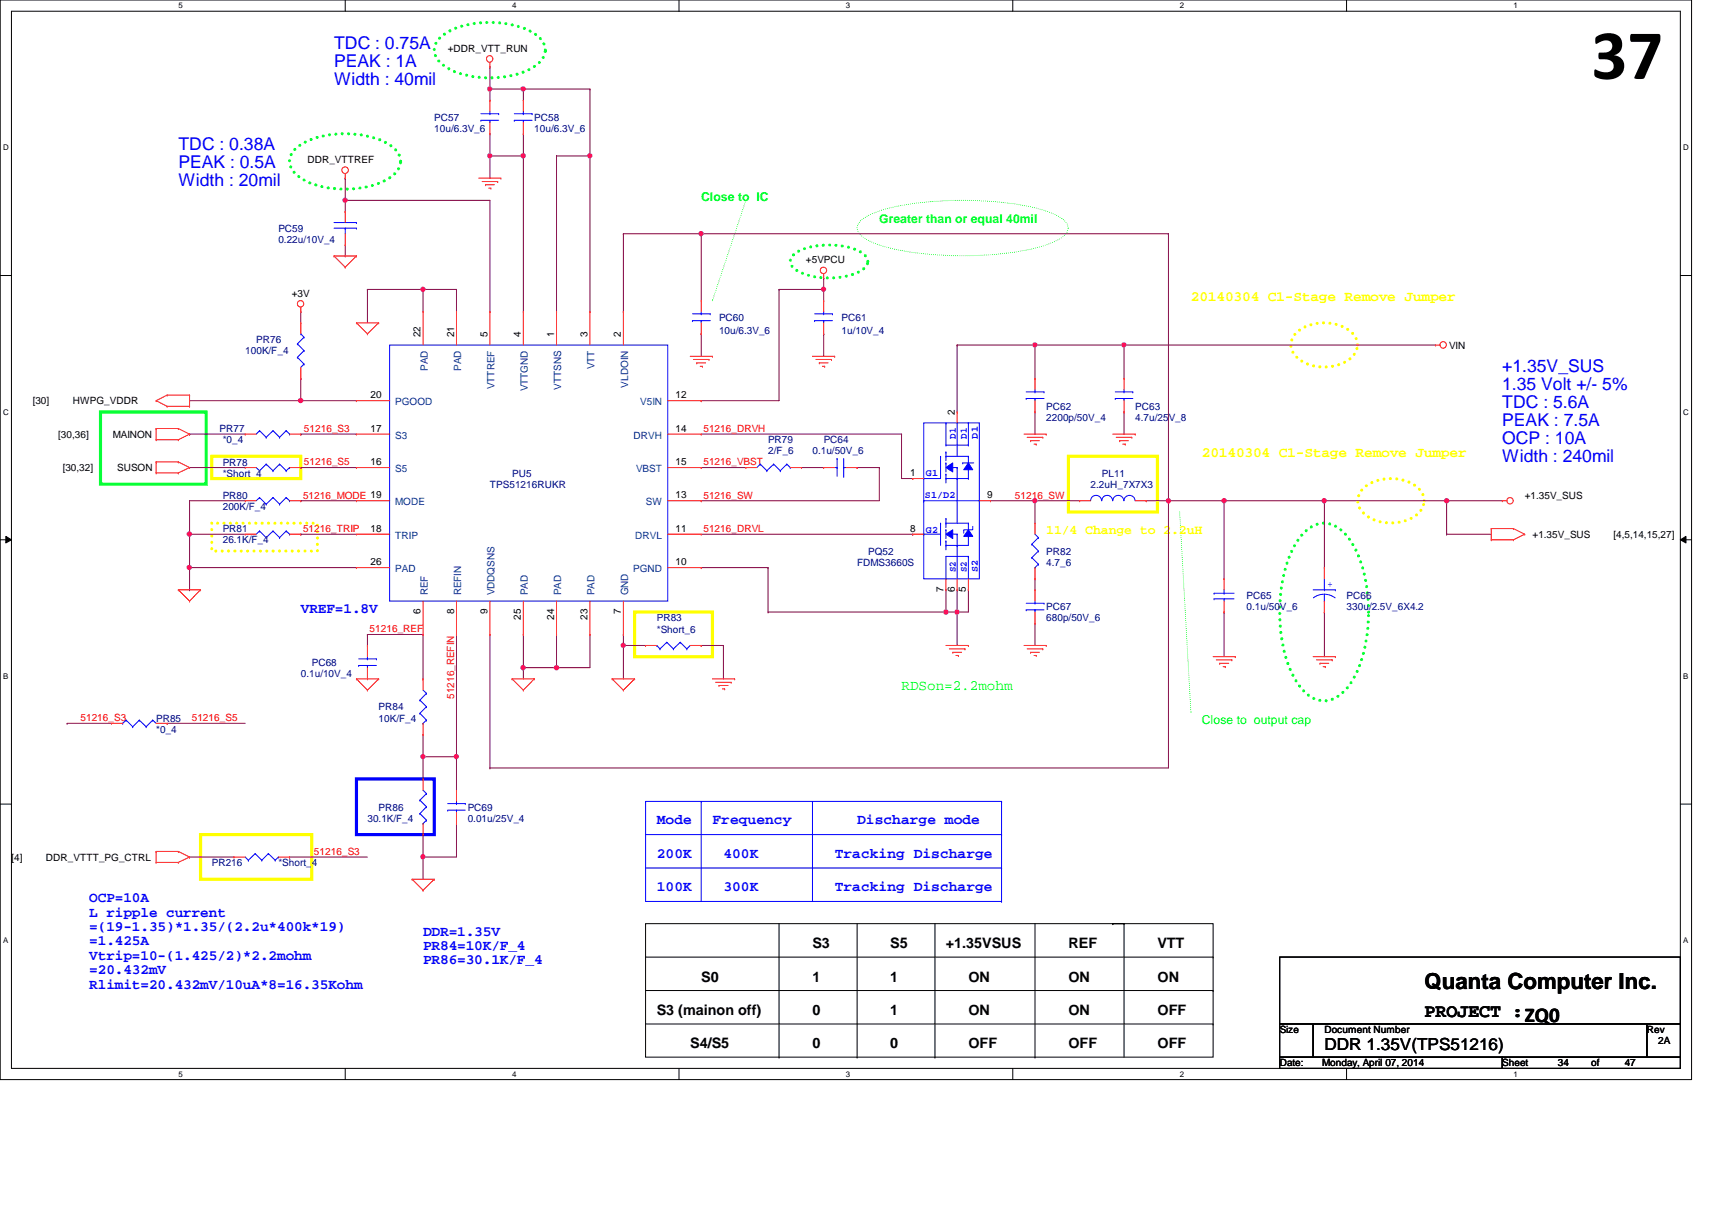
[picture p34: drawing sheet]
<svg xmlns="http://www.w3.org/2000/svg" width="297mm" height="210mm" viewBox="0 0 297 210" stroke-linecap="round" stroke-linejoin="round" font-family="sans-serif">
<defs><g id="words">
<text font-size="12.3" x="276.1" y="13.7">37</text>
<text font-size="3.9" x="247.1" y="171.5">Quanta Computer Inc.</text>
<text font-size="3.3" x="247.1" y="176.4">PROJECT :ZQ0</text>
<g font-size="3" fill="#00f">
<text x="58" y="8.6">TDC : 0.75A</text>
<text x="58" y="11.7">PEAK : 1A</text>
<text x="58" y="14.8">Width : 40mil</text>
<text x="30.9" y="26">TDC : 0.38A</text>
<text x="30.9" y="29.1">PEAK : 0.5A</text>
<text x="30.9" y="32.2">Width : 20mil</text>
<text x="260.6" y="64.6">+1.35V_SUS</text>
<text x="260.6" y="67.7">1.35 Volt +/- 5%</text>
<text x="260.6" y="70.8">TDC : 5.6A</text>
<text x="260.6" y="74">PEAK : 7.5A</text>
<text x="260.6" y="77.1">OCP : 10A</text>
<text x="260.6" y="80.2">Width : 240mil</text>
</g>
<text font-size="2.9" x="229.8" y="182.1">DDR 1.35V(TPS51216)</text>
<g font-size="2.5" fill="#ff0">
<text x="206.6" y="52.3">20140304 C1-Stage Remove Jumper</text>
<text x="208.5" y="79.3">20140304 C1-Stage Remove Jumper</text>
</g>
<g font-size="2.5" fill="#00f">
<text x="52.2" y="106.3">VREF=1.8V</text>
<text x="114" y="143">Mode</text>
<text x="123.6" y="143">Frequency</text>
<text x="148.7" y="143">Discharge mode</text>
<text x="114" y="148.8">200K</text>
<text x="125.5" y="148.8">400K</text>
<text x="144.8" y="148.8">Tracking Discharge</text>
<text x="114" y="154.6">100K</text>
<text x="125.5" y="154.6">300K</text>
<text x="144.8" y="154.6">Tracking Discharge</text>
<text x="15.5" y="156.5">OCP=10A</text>
<text x="15.5" y="159">L ripple current</text>
<text x="15.5" y="161.5">=(19-1.35)*1.35/(2.2u*400k*19)</text>
<text x="15.5" y="164">=1.425A</text>
<text x="15.5" y="166.5">Vtrip=10-(1.425/2)*2.2mohm</text>
<text x="73.4" y="162.3">DDR=1.35V</text>
<text x="73.4" y="164.8">PR84=10K/F_4</text>
<text x="73.4" y="167.3">PR86=30.1K/F_4</text>
<text x="15.5" y="169">=20.432mV</text>
<text x="15.5" y="171.5">Rlimit=20.432mV/10uA*8=16.35Kohm</text>
</g>
<text font-size="2.5" fill="#0f0" x="156.4" y="119.8">RDSon=2.2mohm</text>
<g font-size="2.5">
<text x="141" y="164.5">S3</text>
<text x="154.5" y="164.5">S5</text>
<text x="164.1" y="164.5">+1.35VSUS</text>
<text x="185.4" y="164.5">REF</text>
<text x="200.8" y="164.5">VTT</text>
<text x="121.7" y="170.3">S0</text>
<text x="141" y="170.3">1</text>
<text x="154.5" y="170.3">1</text>
<text x="168" y="170.3">ON</text>
<text x="185.4" y="170.3">ON</text>
<text x="200.8" y="170.3">ON</text>
<text x="114" y="176.1">S3 (mainon off)</text>
<text x="141" y="176.1">0</text>
<text x="154.5" y="176.1">1</text>
<text x="168" y="176.1">ON</text>
<text x="185.4" y="176.1">ON</text>
<text x="200.8" y="176.1">OFF</text>
<text x="119.8" y="181.9">S4/S5</text>
<text x="141" y="181.9">0</text>
<text x="154.5" y="181.9">0</text>
<text x="168" y="181.9">OFF</text>
<text x="185.4" y="181.9">OFF</text>
<text x="200.8" y="181.9">OFF</text>
</g>
<text font-size="2.3" fill="#ff0" x="181.5" y="92.6">11/4 Change to 2.2uH</text>
<g font-size="2.1" fill="#0f0">
<text x="121.7" y="34.8">Close to IC</text>
<text x="152.6" y="38.7">Greater than or equal 40mil</text>
<text x="208.5" y="125.5">Close to output cap</text>
</g>
<g font-size="1.7">
<text x="77.7" y="9">+DDR_VTT_RUN</text>
<text x="53.3" y="28.3">DDR_VTTREF</text>
<text x="139.8" y="45.6">+5VPCU</text>
<text x="50.6" y="51.4">+3V</text>
<text x="73" y="58.5" transform="rotate(-90 73 58.5)">22</text>
<text x="78.8" y="58.5" transform="rotate(-90 78.8 58.5)">21</text>
<text x="84.6" y="58.5" transform="rotate(-90 84.6 58.5)">5</text>
<text x="90.4" y="58.5" transform="rotate(-90 90.4 58.5)">4</text>
<text x="96.1" y="58.5" transform="rotate(-90 96.1 58.5)">1</text>
<text x="101.9" y="58.5" transform="rotate(-90 101.9 58.5)">3</text>
<text x="107.7" y="58.5" transform="rotate(-90 107.7 58.5)">2</text>
<text x="251.4" y="60.5">VIN</text>
<text x="5.7" y="70.1">[30]</text>
<text x="12.6" y="70.1">HWPG_VDDR</text>
<text x="64.3" y="69.1">20</text>
<text x="117.2" y="69.1">12</text>
<text x="10.1" y="75.9">[30,36]</text>
<text x="19.6" y="75.9">MAINON</text>
<text x="64.3" y="74.9">17</text>
<text x="117.2" y="74.9">14</text>
<text x="165.6" y="72" transform="rotate(-90 165.6 72)">2</text>
<text x="10.9" y="81.7">[30,32]</text>
<text x="20.3" y="81.7">SUSON</text>
<text x="64.3" y="80.7">16</text>
<text x="117.2" y="80.7">15</text>
<text x="157.9" y="82.6">1</text>
<text x="117.2" y="86.4">13</text>
<text x="171.3" y="86.4">9</text>
<text x="264.5" y="86.6">+1.35V_SUS</text>
<text x="64.3" y="92.2">18</text>
<text x="117.2" y="92.2">11</text>
<text x="157.9" y="92.2">8</text>
<text x="265.9" y="93.3">+1.35V_SUS</text>
<text x="279.9" y="93.3">[4,5,14,15,27]</text>
<text x="64.3" y="98">26</text>
<text x="117.2" y="98">10</text>
<text x="73" y="106.6" transform="rotate(-90 73 106.6)">6</text>
<text x="78.8" y="106.6" transform="rotate(-90 78.8 106.6)">8</text>
<text x="84.6" y="106.6" transform="rotate(-90 84.6 106.6)">9</text>
<text x="90.4" y="107.6" transform="rotate(-90 90.4 107.6)">25</text>
<text x="96.1" y="107.6" transform="rotate(-90 96.1 107.6)">24</text>
<text x="101.9" y="107.6" transform="rotate(-90 101.9 107.6)">23</text>
<text x="107.7" y="106.6" transform="rotate(-90 107.7 106.6)">7</text>
<text x="163.7" y="102.7" transform="rotate(-90 163.7 102.7)">7</text>
<text x="165.6" y="102.7" transform="rotate(-90 165.6 102.7)">6</text>
<text x="167.6" y="102.7" transform="rotate(-90 167.6 102.7)">5</text>
<text x="2" y="149.3">[4]</text>
<text x="8" y="149.3">DDR_VTTT_PG_CTRL</text>
<text x="222" y="179.2">Size</text>
<text x="229.8" y="179.2">Document Number</text>
<text x="285.7" y="179.2">Rev</text>
<text x="222" y="185">Date:</text>
<text x="229.4" y="185">Monday, April 07, 2014</text>
<text x="260.6" y="185">Sheet</text>
<text x="270.3" y="185">34</text>
<text x="276.1" y="185">of</text>
<text x="281.9" y="185">47</text>
<text x="287.7" y="181.1">2A</text>
</g>
<g font-size="1.7" fill="#000080">
<text x="75.4" y="20.9">PC57</text>
<text x="75.4" y="22.9">10u/6.3V_6</text>
<text x="92.7" y="20.9">PC58</text>
<text x="92.7" y="22.9">10u/6.3V_6</text>
<text x="48.3" y="40.2">PC59</text>
<text x="48.3" y="42.2">0.22u/10V_4</text>
<text x="44.4" y="59.5">PR76</text>
<text x="124.8" y="55.7">PC60</text>
<text x="124.8" y="58">10u/6.3V_6</text>
<text x="146" y="55.7">PC61</text>
<text x="146" y="58">1u/10V_4</text>
<text x="42.5" y="61.5">100K/F_4</text>
<text x="181.5" y="71.1">PC62</text>
<text x="197" y="71.1">PC63</text>
<text x="38.1" y="75">PR77</text>
<text x="38.6" y="76.9">*0_4</text>
<text x="133.3" y="76.9">PR79</text>
<text x="142.9" y="76.9">PC64</text>
<text x="181.5" y="73.1">2200p/50V_4</text>
<text x="197" y="73.1">4.7u/25V_8</text>
<text x="38.6" y="80.8">PR78</text>
<text x="38.6" y="82.7">*Short_4</text>
<text x="88.9" y="82.7">PU5</text>
<text x="133.3" y="78.8">2/F_6</text>
<text x="141" y="78.8">0.1u/50V_6</text>
<text x="191.2" y="82.7">PL11</text>
<text x="38.6" y="86.6">PR80</text>
<text x="38.6" y="88.5">200K/F_4</text>
<text x="85" y="84.6">TPS51216RUKR</text>
<text x="189.2" y="84.6">2.2uH_7X7X3</text>
<text x="38.6" y="92.4">PR81</text>
<text x="38.6" y="94.3">26.1K/F_4</text>
<text x="148.7" y="98.1">FDMS3660S</text>
<text x="150.6" y="96.2">PQ52</text>
<text x="181.5" y="96.2">PR82</text>
<text x="181.5" y="98.1">4.7_6</text>
<text x="114" y="107.8">PR83</text>
<text x="181.5" y="105.9">PC67</text>
<text x="181.5" y="107.8">680p/50V_6</text>
<text x="216.3" y="103.9">PC65</text>
<text x="216.3" y="105.9">0.1u/50V_6</text>
<text x="233.6" y="103.9">PC66</text>
<text x="233.6" y="105.9">330u/2.5V_6X4.2</text>
<text x="114" y="109.7">*Short_6</text>
<text x="52.2" y="117.4">0.1u/10V_4</text>
<text x="54.1" y="115.5">PC68</text>
<text x="27.1" y="125.2">PR85</text>
<text x="65.7" y="123.2">PR84</text>
<text x="65.7" y="125.2">10K/F_4</text>
<text x="27.1" y="127.1">*0_4</text>
<text x="63.8" y="142.5">30.1K/F_4</text>
<text x="65.7" y="140.6">PR86</text>
<text x="81.1" y="140.6">PC69</text>
<text x="81.1" y="142.5">0.01u/25V_4</text>
<text x="36.7" y="150.3">PR216</text>
<text x="48.3" y="150.3">*Short_4</text>
</g>
<g font-size="1.7" fill="#004080">
<text x="74.2" y="64.3" transform="rotate(-90 74.2 64.3)">PAD</text>
<text x="80" y="64.3" transform="rotate(-90 80 64.3)">PAD</text>
<text x="103.2" y="64.1" transform="rotate(-90 103.2 64.1)">VTT</text>
<text x="68.6" y="70.3">PGOOD</text>
<text x="85.8" y="67.5" transform="rotate(-90 85.8 67.5)">VTTREF</text>
<text x="91.6" y="67.9" transform="rotate(-90 91.6 67.9)">VTTGND</text>
<text x="97.4" y="67.6" transform="rotate(-90 97.4 67.6)">VTTSNS</text>
<text x="109" y="67.2" transform="rotate(-90 109 67.2)">VLDOIN</text>
<text x="111.1" y="70.3">V5IN</text>
<text x="68.6" y="76.1">S3</text>
<text x="109.9" y="76.1">DRVH</text>
<text x="68.6" y="81.9">S5</text>
<text x="110.4" y="81.9">VBST</text>
<text x="68.6" y="87.7">MODE</text>
<text x="112.1" y="87.7">SW</text>
<text x="68.6" y="93.5">TRIP</text>
<text x="110.2" y="93.5">DRVL</text>
<text x="68.6" y="99.3">PAD</text>
<text x="109.9" y="99.3">PGND</text>
<text x="74.2" y="103.3" transform="rotate(-90 74.2 103.3)">REF</text>
<text x="80" y="103.3" transform="rotate(-90 80 103.3)">REFIN</text>
<text x="85.8" y="103.3" transform="rotate(-90 85.8 103.3)">VDDQSNS</text>
<text x="91.6" y="103.3" transform="rotate(-90 91.6 103.3)">PAD</text>
<text x="97.4" y="103.3" transform="rotate(-90 97.4 103.3)">PAD</text>
<text x="103.2" y="103.3" transform="rotate(-90 103.2 103.3)">PAD</text>
<text x="109" y="103.3" transform="rotate(-90 109 103.3)">GND</text>
</g>
<g font-size="1.7" fill="#f00">
<text x="52.7" y="74.9">51216_S3</text>
<text x="122" y="74.9">51216_DRVH</text>
<text x="52.7" y="80.7">51216_S5</text>
<text x="122" y="80.7">51216_VBST</text>
<text x="52.6" y="86.5">51216_MODE 19</text>
<text x="122" y="86.5">51216_SW</text>
<text x="176.1" y="86.5">51216_SW</text>
<text x="52.6" y="92.3">51216_TRIP</text>
<text x="122" y="92.3">51216_DRVL</text>
<text x="64.1" y="109.7">51216_REF</text>
<text x="14" y="125.1">51216_S3</text>
<text x="33.3" y="125.1">51216_S5</text>
<text x="78.8" y="121.2" transform="rotate(-90 78.8 121.2)">51216_REFIN</text>
<text x="54.5" y="148.3">51216_S3</text>
</g>
<g font-size="1.7" fill="#00f">
<text x="165.8" y="76.1" transform="rotate(-90 165.8 76.1)">D1</text>
<text x="167.8" y="76.1" transform="rotate(-90 167.8 76.1)">D1</text>
<text x="169.7" y="76.1" transform="rotate(-90 169.7 76.1)">D1</text>
<text x="160.7" y="82.6">G1</text>
<text x="160.5" y="86.4">S1/D2</text>
<text x="160.7" y="92.4">G2</text>
<text x="165.8" y="99.2" transform="rotate(-90 165.8 99.2)">S2</text>
<text x="167.8" y="99.2" transform="rotate(-90 167.8 99.2)">S2</text>
<text x="169.7" y="99.2" transform="rotate(-90 169.7 99.2)">S2</text>
<text x="230.3" y="101.8">+</text>
</g>
<g font-size="1.4">
<text x="30.9" y="1.4">5</text>
<text x="88.9" y="1.4">4</text>
<text x="146.8" y="1.4">3</text>
<text x="204.7" y="1.4">2</text>
<text x="262.6" y="1.4">1</text>
<text x=".5" y="26.1">D</text>
<text x="292.1" y="26.1">D</text>
<text x=".5" y="71.9">C</text>
<text x="292.1" y="71.9">C</text>
<text x=".5" y="117.8">B</text>
<text x="292.1" y="117.8">B</text>
<text x=".5" y="163.6">A</text>
<text x="292.1" y="163.6">A</text>
<text x="30.9" y="186.8">5</text>
<text x="88.9" y="186.8">4</text>
<text x="146.8" y="186.8">3</text>
<text x="204.7" y="186.8">2</text>
<text x="262.6" y="186.8">1</text>
</g>
</g></defs>
<path d="M0 0h293.5v187.3h-293.5zM2 1.9h289.5v183.4h-289.5z" fill="none" stroke="#000" stroke-width=".17"/>
<g fill="#fff">
<path d="M30.9 .2h.8v1.5h-.8z"/>
<path d="M30.9 185.5h.8v1.6h-.8z"/>
</g>
<path d="M59.9 0v1.9M59.9 185.3v2" fill="none" stroke="#000" stroke-width=".17"/>
<g fill="#fff">
<path d="M88.9 .2h.7v1.5h-.7z"/>
<path d="M88.9 185.5h.7v1.6h-.7z"/>
</g>
<path d="M117.8 0v1.9M117.8 185.3v2" fill="none" stroke="#000" stroke-width=".17"/>
<g fill="#fff">
<path d="M146.8 .2h.7v1.5h-.7z"/>
<path d="M146.8 185.5h.7v1.6h-.7z"/>
</g>
<path d="M175.7 0v1.9M175.7 185.3v2" fill="none" stroke="#000" stroke-width=".17"/>
<g fill="#fff">
<path d="M204.7 .2h.7v1.5h-.7z"/>
<path d="M204.7 185.5h.7v1.6h-.7z"/>
</g>
<path d="M233.6 0v1.9M233.6 185.3v2" fill="none" stroke="#000" stroke-width=".17"/>
<g fill="#fff">
<path d="M262.6 .2h.8v1.5h-.8z"/>
<path d="M262.6 185.5h.8v1.6h-.8z"/>
<path d="M.5 24.8h1v1.6h-1z"/>
<path d="M292.1 24.8h.9v1.6h-.9z"/>
<path d="M.5 70.7h1v1.5h-1z"/>
<path d="M292.1 70.7h.9v1.5h-.9z"/>
</g>
<path d="M0 47.8h2M291.5 47.8h2" fill="none" stroke="#000" stroke-width=".17"/>
<g fill="#fff">
<path d="M.5 116.5h.9v1.6h-.9z"/>
<path d="M292.1 116.5h.8v1.6h-.8z"/>
</g>
<path d="M0 93.6h2M1 93l1 .6-1 .6zM291.5 93.6l1-.6v1.2zM291.5 93.6h2" fill="none" stroke="#000" stroke-width=".17"/>
<path d="M1 93l1 .6-1 .6zM291.5 93.6l1-.6v1.2z" fill="#000"/>
<g fill="#fff">
<path d="M.5 162.4h.9v1.5h-.9z"/>
<path d="M292.1 162.4h.8v1.5h-.8z"/>
</g>
<g fill="none" stroke="#000" stroke-width=".17">
<path d="M0 139.5h2M291.5 139.5h2M112 160.2h98.5v23.2h-98.5zM112 166h98.5M112 171.8h98.5M112 177.6h98.5M135.2 160.2v23.2M148.7 160.2v23.2M162.2 160.2v23.2M179.6 160.2v23.2M193.1 160.2h.1M193.1 160.2h1.9"/>
<path d="M195 160.2h.1M195 160.2v23.2M210.5 166h.1M210.5 171.8h.1M210.5 177.6h.1M135.2 183.4h.1M148.7 183.4h.1M162.2 183.4h.1M179.6 183.4h.1"/>
</g>
<path d="M129.4 34.8l-5.8 17.4M149.2 38.4a12.7 12.7 0 0 1 6.4-2.6 62.1 62.1 0 0 1 24.4 .3 11.3 11.3 0 0 1 4.8 2.3 1.5 1.5 0 0 1 0 2.2 12.8 12.8 0 0 1-6.3 2.7 61.1 61.1 0 0 1-24.4-.3 11.2 11.2 0 0 1-4.9-2.4 1.51 1.51 0 0 1 0-2.2zM123.6 52.2h.1M204.7 88.8l1.9 34.8M206.6 123.6h.1" fill="none" stroke="#0f0" stroke-width=".17" stroke-dasharray="0 .3"/>
<g fill="none" stroke="#00f" stroke-width=".17">
<path d="M112 139h.1M112 139h61.8M112 139v17.4h61.8M121.7 139h.1M121.7 139v17.4M141 139h.1M141 139v17.4M173.8 139h.1M173.8 139v17.4M112 144.8h61.8M112 150.6h61.8M173.8 144.8h.1"/>
<path d="M173.8 150.6h.1M173.8 156.4h.1"/>
</g>
<path d="M61.8 135.1h13.5v9.7h-13.5z" fill="none" stroke="#00f" stroke-width=".55"/>
<path d="M76.2 6.7a12.5 12.5 0 0 1 8.8-2.8 12.6 12.6 0 0 1 8.7 2.8 2.75 2.75 0 0 1 0 4 12.5 12.5 0 0 1-8.7 2.8 12.4 12.4 0 0 1-8.8-2.8 2.77 2.77 0 0 1 0-4zM51.1 26a12.5 12.5 0 0 1 8.8-2.8 12.6 12.6 0 0 1 8.7 2.8 2.75 2.75 0 0 1 0 4 12.5 12.5 0 0 1-8.7 2.8 12.4 12.4 0 0 1-8.8-2.8 2.77 2.77 0 0 1 0-4zM137.5 44.3a8 8 0 0 1 5.1-1.8 12 12 0 0 1 7 1.4 1.58 1.58 0 0 1 1 1.4 1.58 1.58 0 0 1-1 1.5 12.4 12.4 0 0 1-9.2 1 5 5 0 0 1-3.2-1.9l-.1-.6 .1-.5zM226.3 92.3a4.4 4.4 0 0 1 6.8 0 17.8 17.8 0 0 1 4.1 10.3 25.4 25.4 0 0 1-2.7 15.6 6 6 0 0 1-4.8 3.4 6 6 0 0 1-4.8-3.4 25.9 25.9 0 0 1-2.4-17.2 16.8 16.8 0 0 1 3.8-8.7z" fill="none" stroke="#00ff40" stroke-width=".55" stroke-dasharray="0 1.1"/>
<path d="M17.4 71.5h18.4v12.5h-18.4z" fill="none" stroke="#00ff40" stroke-width=".55"/>
<path d="M224.8 57.9a7.5 7.5 0 0 1 9.9 0 2.84 2.84 0 0 1-.5 4.4 7.6 7.6 0 0 1-9.4-.5 2.77 2.77 0 0 1 0-3.9zM36.7 90.8h18.4v4.8h-18.4zM236.4 84.9a7.5 7.5 0 0 1 9.9 0 2.89 2.89 0 0 1-.6 4.4 7.6 7.6 0 0 1-9.3-.5 2.83 2.83 0 0 1 0-3.9z" fill="none" stroke="#ff0" stroke-width=".55" stroke-dasharray="0 1.1"/>
<path d="M36.7 79.2h15.5v3.8h-15.5zM185.4 79.2h15.4v9.6h-15.4zM110.1 106.2h13.5v7.7h-13.5zM34.8 144.8h19.3v7.7h-19.3z" fill="none" stroke="#ff0" stroke-width=".55"/>
<path d="M212.4 86.9h.1M212.4 86.9v13.5" fill="none" stroke="#800040" stroke-width=".17"/>
<circle cx="212.4" cy="86.9" r=".38" fill="#f0f"/>
<circle cx="212.4" cy="86.9" r=".38" fill="none" stroke="#f0f" stroke-width=".17"/>
<path d="M195 59.9h.1M195 59.9h54.1" fill="none" stroke="#800040" stroke-width=".17"/>
<circle cx="195" cy="59.8" r=".37" fill="#f0f"/>
<circle cx="195" cy="59.8" r=".37" fill="none" stroke="#f0f" stroke-width=".17"/>
<path d="M251 86.9h.1M251 86.9h9.6M166.1 106.2h.1M166.1 106.2h1.9" fill="none" stroke="#800040" stroke-width=".17"/>
<circle cx="251" cy="86.9" r=".38" fill="#f0f"/>
<circle cx="251" cy="86.9" r=".38" fill="none" stroke="#f0f" stroke-width=".17"/>
<path d="M166.1 59.9h.1M166.1 59.9h13.5M179.6 59.9h.1M179.6 59.9v5.8M179.6 86.9h.1M179.6 86.9v3.9M179.6 86.9h7.7" fill="none" stroke="#800040" stroke-width=".17"/>
<circle cx="179.5" cy="86.9" r=".38" fill="#f0f"/>
<circle cx="179.5" cy="86.9" r=".38" fill="none" stroke="#f0f" stroke-width=".17"/>
<path d="M179.6 59.9h.1M179.6 59.9h15.4" fill="none" stroke="#800040" stroke-width=".17"/>
<circle cx="179.5" cy="59.8" r=".37" fill="#f0f"/>
<circle cx="179.5" cy="59.8" r=".37" fill="none" stroke="#f0f" stroke-width=".17"/>
<path d="M198.9 86.9h.1M198.9 86.9h3.8M202.7 86.9h.1M202.7 86.9v46.3" fill="none" stroke="#800040" stroke-width=".17"/>
<circle cx="202.7" cy="86.9" r=".38" fill="#f0f"/>
<circle cx="202.7" cy="86.9" r=".38" fill="none" stroke="#f0f" stroke-width=".17"/>
<path d="M195 59.9h.1M195 59.9v5.8M202.7 40.6h.1M202.7 40.6v46.3M179.6 71.5h.1M179.6 71.5v3.8M195 71.5h.1M195 71.5v3.8M166.1 106.2h.1M166.1 106.2v5.8" fill="none" stroke="#800040" stroke-width=".17"/>
<circle cx="166" cy="106.2" r=".38" fill="#f0f"/>
<circle cx="166" cy="106.2" r=".38" fill="none" stroke="#f0f" stroke-width=".17"/>
<g fill="none" stroke="#800040" stroke-width=".17">
<path d="M108.2 54.1h.1M108.2 40.6v13.5M121.7 57.9h.1M121.7 40.6h.1M121.7 40.6v11.6M121.7 57.9v3.9M135.2 50.2h.1M135.2 50.2h7.7M135.2 50.2v19.3h-13.5M142.9 50.2h.1M142.9 57.9h.1M142.9 50.2v2"/>
<path d="M142.9 57.9v3.9M166.1 59.9h.1M166.1 59.9v11.6M121.7 69.5h.1M121.7 86.9h.1M121.7 81.1h.1M121.7 98.5h.1M121.7 81.1h7.7M121.7 98.5h11.6M133.3 98.5h.1M133.3 98.5v7.7M139.1 81.1h.1"/>
<path d="M139.1 81.1h3.8M148.7 81.1h.1M148.7 81.1h3.9M152.6 81.1h.1M152.6 81.1v5.8h-30.9M108.2 112h.1M108.2 112v5.8M108.2 112h3.8M121.7 112h.1M121.7 112h3.8M125.5 112h.1M125.5 112v5.8"/>
<path d="M179.6 100.4h.1M179.6 108.1h.1M179.6 100.4v1.9M179.6 108.1v3.9M11.6 125.5h.1M11.6 125.5h7.7M29 125.5h.1M29 125.5h13.5"/>
</g>
<circle cx="108.1" cy="111.9" r=".37" fill="#f0f"/>
<circle cx="108.1" cy="111.9" r=".37" fill="none" stroke="#f0f" stroke-width=".17"/>
<g fill="none" stroke="#800040" stroke-width=".17">
<path d="M52.2 54.1h.1M52.2 54.1v1.9M32.9 75.3h.1M32.9 69.5h.1M32.9 75.3h9.6M32.9 69.5h28.9M52.2 75.3h.1M52.2 69.5h.1M52.2 65.7h.1M52.2 75.3h9.6M52.2 65.7v3.8M32.9 81.1h.1"/>
<path d="M32.9 81.1h9.6M52.2 81.1h.1M52.2 81.1h9.6M85 133.2h.1M85 133.2h117.7"/>
</g>
<circle cx="52.2" cy="69.5" r=".37" fill="#f0f"/>
<circle cx="52.2" cy="69.5" r=".37" fill="none" stroke="#f0f" stroke-width=".17"/>
<path d="M85 15.5h.1M85 15.5h5.8" fill="none" stroke="#800040" stroke-width=".17"/>
<circle cx="90.8" cy="15.4" r=".37" fill="#f0f"/>
<circle cx="90.8" cy="15.4" r=".37" fill="none" stroke="#f0f" stroke-width=".17"/>
<circle cx="85" cy="15.4" r=".37" fill="#f0f"/>
<circle cx="85" cy="15.4" r=".37" fill="none" stroke="#f0f" stroke-width=".17"/>
<path d="M85 15.5h.1M85 15.5v1.9M90.8 15.5h.1M90.8 15.5v1.9M85 27.1h.1M85 23.2h.1M85 23.2v7.7M90.8 23.2h.1M90.8 23.2v3.9" fill="none" stroke="#800040" stroke-width=".17"/>
<circle cx="85" cy="27" r=".37" fill="#f0f"/>
<circle cx="85" cy="27" r=".37" fill="none" stroke="#f0f" stroke-width=".17"/>
<path d="M59.9 36.7h.1M59.9 34.8h.1M59.9 34.8v1.9M59.9 34.8h25.1M85 27.1h.1M85 27.1h5.8M59.9 44.4h.1M59.9 42.5v1.9" fill="none" stroke="#800040" stroke-width=".17"/>
<circle cx="59.9" cy="34.7" r=".37" fill="#f0f"/>
<circle cx="59.9" cy="34.7" r=".37" fill="none" stroke="#f0f" stroke-width=".17"/>
<path d="M121.7 40.6h.1M121.7 40.6h81" fill="none" stroke="#800040" stroke-width=".17"/>
<circle cx="121.6" cy="40.5" r=".37" fill="#f0f"/>
<circle cx="121.6" cy="40.5" r=".37" fill="none" stroke="#f0f" stroke-width=".17"/>
<path d="M102.4 27.1h.1M102.4 27.1v27M164.1 106.2h.1M164.1 106.2h2" fill="none" stroke="#800040" stroke-width=".17"/>
<circle cx="102.3" cy="27" r=".37" fill="#f0f"/>
<circle cx="102.3" cy="27" r=".37" fill="none" stroke="#f0f" stroke-width=".17"/>
<path d="M85 11.6h.1M85 11.6v3.9M90.8 15.5h.1M90.8 15.5h11.6M90.8 27.1h.1M90.8 27.1v27M96.6 27.1h.1M96.6 27.1v27M96.6 27.1h5.8M108.2 40.6h.1M108.2 40.6h13.5" fill="none" stroke="#800040" stroke-width=".17"/>
<circle cx="90.8" cy="27" r=".37" fill="#f0f"/>
<circle cx="90.8" cy="27" r=".37" fill="none" stroke="#f0f" stroke-width=".17"/>
<path d="M63.8 50.2h.1M63.8 50.2v5.8M73.4 50.2h.1M73.4 50.2h5.8" fill="none" stroke="#800040" stroke-width=".17"/>
<circle cx="73.4" cy="50.2" r=".37" fill="#f0f"/>
<circle cx="73.4" cy="50.2" r=".37" fill="none" stroke="#f0f" stroke-width=".17"/>
<g fill="none" stroke="#800040" stroke-width=".17">
<path d="M102.4 15.5h.1M102.4 15.5v11.6M59.9 30.9h.1M59.9 30.9v3.9M85 34.8v19.3M63.8 50.2h.1M63.8 50.2h9.6M73.4 50.2h.1M73.4 50.2v3.9M79.2 50.2h.1M79.2 50.2v3.9M85 54.1h.1"/>
<path d="M73.4 131.3h.1M73.4 131.3v3.8M73.4 131.3h5.8"/>
</g>
<circle cx="79.2" cy="131.2" r=".37" fill="#f0f"/>
<circle cx="79.2" cy="131.2" r=".37" fill="none" stroke="#f0f" stroke-width=".17"/>
<circle cx="73.4" cy="131.2" r=".37" fill="#f0f"/>
<circle cx="73.4" cy="131.2" r=".37" fill="none" stroke="#f0f" stroke-width=".17"/>
<path d="M79.2 131.3h.1M79.2 131.3v5.8M73.4 148.7h.1M73.4 148.7v3.8M73.4 148.7h5.8" fill="none" stroke="#800040" stroke-width=".17"/>
<circle cx="73.4" cy="148.6" r=".38" fill="#f0f"/>
<circle cx="73.4" cy="148.6" r=".38" fill="none" stroke="#f0f" stroke-width=".17"/>
<path d="M90.8 115.8h.1M96.6 110.1h.1M96.6 110.1v5.7h-5.8M79.2 142.9h.1M79.2 142.9v5.8" fill="none" stroke="#800040" stroke-width=".17"/>
<circle cx="96.6" cy="115.8" r=".38" fill="#f0f"/>
<circle cx="96.6" cy="115.8" r=".38" fill="none" stroke="#f0f" stroke-width=".17"/>
<path d="M90.8 110.1h.1M90.8 110.1v5.7" fill="none" stroke="#800040" stroke-width=".17"/>
<circle cx="90.8" cy="115.8" r=".38" fill="#f0f"/>
<circle cx="90.8" cy="115.8" r=".38" fill="none" stroke="#f0f" stroke-width=".17"/>
<g fill="none" stroke="#800040" stroke-width=".17">
<path d="M32.9 86.9h.1M32.9 92.7h.1M32.9 98.5h.1M32.9 86.9h9.6M32.9 92.7h9.6M32.9 86.9v11.6M52.2 86.9h.1M52.2 92.7h.1M52.2 86.9h9.6M52.2 92.7h9.6M63.8 110.1h.1M63.8 110.1h9.6"/>
<path d="M63.8 110.1v1.9M73.4 110.1h.1M73.4 110.1v7.7M79.2 110.1h.1M79.2 110.1v21.2M85 110.1h.1M85 110.1v23.1M90.8 115.8h.1M90.8 115.8v2M96.6 115.8h.1M102.4 110.1h.1M102.4 110.1v5.7h-5.8"/>
<path d="M108.2 110.1h.1M108.2 110.1v1.9M73.4 127.4h.1M73.4 127.4v3.9M73.4 144.8h.1M73.4 144.8v3.9"/>
</g>
<circle cx="32.9" cy="92.6" r=".37" fill="#f0f"/>
<circle cx="32.9" cy="92.6" r=".37" fill="none" stroke="#f0f" stroke-width=".17"/>
<circle cx="32.9" cy="98.4" r=".37" fill="#f0f"/>
<circle cx="32.9" cy="98.4" r=".37" fill="none" stroke="#f0f" stroke-width=".17"/>
<path d="M32.9 98.5h.1M32.9 98.5h28.9M32.9 98.5v3.8M229.8 98.5h.1M229.8 86.9v11.6M32.9 102.3h.1" fill="none" stroke="#800040" stroke-width=".17"/>
<circle cx="229.7" cy="86.9" r=".38" fill="#f0f"/>
<circle cx="229.7" cy="86.9" r=".38" fill="none" stroke="#f0f" stroke-width=".17"/>
<path d="M133.3 106.2h.1M133.3 106.2h30.8M229.8 106.2h.1M229.8 106.2v7.7" fill="none" stroke="#800040" stroke-width=".17"/>
<circle cx="164.1" cy="106.2" r=".38" fill="#f0f"/>
<circle cx="164.1" cy="106.2" r=".38" fill="none" stroke="#f0f" stroke-width=".17"/>
<g fill="none" stroke="#800040" stroke-width=".17">
<path d="M142.9 48.3h.1M142.9 48.3v1.9M121.7 75.3h34.7M156.4 75.3h.1M156.4 75.3v7.7h2M121.7 92.7h36.7M158.4 92.7h.1M158.4 83h.1M171.9 86.9h.1M171.9 86.9h7.7M202.7 86.9h.1M202.7 86.9h48.3"/>
<path d="M212.4 86.9h.1M229.8 86.9h.1M251 92.7h.1M251 86.9h.1M251 92.7h7.7M251 86.9v5.8M164.1 102.3h.1M164.1 102.3v3.9M166.1 102.3h.1M166.1 102.3v3.9M168 102.3h.1M168 102.3v3.9"/>
<path d="M212.4 106.2h.1M212.4 106.2v7.7M32.9 148.7h.1M32.9 148.7h7.7M50.2 148.7h.1M50.2 148.7h13.6"/>
</g>
<circle cx="142.9" cy="50.2" r=".37" fill="#f0f"/>
<circle cx="142.9" cy="50.2" r=".37" fill="none" stroke="#f0f" stroke-width=".17"/>
<g fill="none" stroke="#f00" stroke-width=".17">
<path d="M85 11.6h.1M85 17.4h.1M85 10.8v.8M85 17.4v1.9M90.8 17.4h.1M90.8 17.4v1.9M59.9 30.9h.1M59.9 30.1v.8M83.1 30.9h3.8M83.6 31.5h2.8M84.2 32h.1M84.2 32h1.6"/>
<path d="M84.8 32.6h.4M85 23.2h.1M85 21.3v1.9M85.2 32.6h.1M86.4 31.5h.1M86.9 30.9h.1M90.8 23.2h.1M90.8 21.3v1.9M52.2 54.1h.1M52.2 56h.1M52.2 53.3v.8M52.2 56v1.9"/>
<path d="M58 44.4h.1M58 44.4h3.8M58 44.4l1.9 2M59.9 46.4h.1M61.8 44.4h.1M61.8 56h.1M61.8 44.4l-1.9 2M61.8 56h3.9M61.8 56l2 1.9M63.8 57.9h.1M65.7 56h.1M65.7 56l-1.9 1.9"/>
<path d="M121.7 57.9h.1M121.7 52.2h.1M121.7 52.2v1.9M121.7 56v1.9M142.9 48.3h.1M142.9 47.5v.8M249.1 59.9h.1M249.1 59.9h.7M27.1 74.3h.1M27.1 76.3h.1M27.1 69.5h.1M27.1 74.3h3.8"/>
<path d="M27.1 74.3v2M27.1 76.3h3.8M27.1 69.5l1.9 1M29 70.5h.1M29 68.5h.1M29 70.5h3.9M29 68.5l-1.9 1M29 68.5h3.9M30.9 74.3h.1M30.9 76.3h.1M30.9 74.3l2 1M32.9 75.3h.1"/>
<path d="M32.9 68.5h.1M32.9 70.5h.1M32.9 75.3l-2 1M32.9 68.5v2M52.2 65.7h.1M52.2 63.7v2M119.8 61.8h3.8M120.3 62.4h2.7M120.9 62.9h.1M120.9 62.9h1.5M121.5 63.5h.4M121.9 63.5h.1"/>
<path d="M123 62.4h.1M123.6 61.8h.1M141 61.8h3.8M141.6 62.4h2.7M142.2 62.9h.1M142.2 62.9h1.5M142.7 63.5h.4M143.1 63.5h.1M144.3 62.4h.1M144.8 61.8h.1M177.7 75.3h3.8M178.2 75.9h2.7"/>
<path d="M178.8 76.5h.1M178.8 76.5h1.5M179.4 77h.4M179.6 71.5h.1M179.6 65.7h.1M179.6 65.7v1.9M179.6 69.5v2M179.8 77h.1M180.9 75.9h.1M181.5 75.3h.1M193.1 75.3h3.9M193.7 75.9h2.7"/>
<path d="M194.3 76.5h.1M194.3 76.5h1.5M194.8 77h.4M195 65.7h.1M195 71.5h.1M195 65.7v1.9M195 69.5v2M195.2 77h.1M196.4 75.9h.1M197 75.3h.1M27.1 80.1h.1M27.1 82h.1"/>
<path d="M27.1 80.1v1.9M27.1 82h3.8M27.1 80.1h3.8M30.9 82h.1M30.9 80.1h.1M30.9 80.1l2 1M32.9 81.1h.1M32.9 81.1l-2 .9M42.5 86.9h.1M42.5 81.1h.1M42.5 86.9h1.9M42.5 81.1h1.9"/>
<path d="M50.2 86.9h2M50.2 81.1h2M52.2 86.9h.1M52.2 81.1h.1M179.6 90.8h.1M179.6 90.8v1.9M179.6 98.5v1.9M229.8 98.5h.1M229.8 98.5v1.9M258.7 91.7h.1M258.7 93.6h.1M258.7 93.6h3.9"/>
<path d="M258.7 91.7h3.9M258.7 91.7v1.9M260.6 86.9h.1M260.6 86.9h.8M262.6 93.6h.1M262.6 91.7h.1M262.6 91.7l1.9 1M264.5 92.7h.1M264.5 92.7l-1.9 .9M30.9 102.3h.1M30.9 102.3h3.9M30.9 102.3l2 2"/>
<path d="M32.9 104.3h.1M34.8 102.3h.1M34.8 102.3l-1.9 2M61.8 117.8h.1M61.8 117.8h3.9M61.8 117.8l2 1.9M63.8 119.7h.1M63.8 112h.1M63.8 117.8h.1M63.8 112v1.9M63.8 115.8v2M65.7 117.8h.1"/>
<path d="M65.7 117.8l-1.9 1.9M73.4 117.8h.1M73.4 117.8v1.9M88.9 117.8h.1M88.9 117.8h3.8M88.9 117.8l1.9 1.9M90.8 119.7h.1M92.7 117.8h.1M92.7 117.8l-1.9 1.9M106.2 117.8h.1M106.2 117.8h3.9M106.2 117.8l2 1.9"/>
<path d="M108.2 119.7h.1M110.1 117.8h.1M110.1 117.8l-1.9 1.9M123.6 117.8h3.9M124.2 118.4h2.7M124.8 118.9h.1M124.8 118.9h1.5M125.3 119.5h.4M125.7 119.5h.1M126.9 118.4h.1M127.5 117.8h.1M164.1 112h3.9"/>
<path d="M164.7 112.6h2.7M165.3 113.2h.1M165.3 113.2h1.5M165.9 113.7h.4M166.3 113.7h.1M167.4 112.6h.1M168 112h.1M177.7 112h3.8M178.2 112.6h2.7M178.8 113.2h.1M178.8 113.2h1.5M179.4 113.7h.4"/>
<path d="M179.6 100.4h.1M179.8 113.7h.1M180.9 112.6h.1M181.5 112h.1M210.5 113.9h3.8M211 114.5h2.7M211.6 115.1h.1M211.6 115.1h1.6M212.2 115.7h.4M212.6 115.7h.1M213.7 114.5h.1M214.3 113.9h.1"/>
<path d="M227.8 113.9h3.9M228.4 114.5h2.7M229 115.1h.1M229 115.1h1.5M229.6 115.7h.4M229.8 106.2h.1M229.8 104.3v1.9M230 115.7h.1M231.1 114.5h.1M231.7 113.9h.1M19.3 125.5h.1M19.3 125.5h2"/>
<path d="M27.1 125.5h1.9M29 125.5h.1M73.4 127.4h.1M73.4 125.5v1.9M79.2 137.1h.1M79.2 137.1v1.9M27.1 147.7h.1M27.1 149.6h.1M27.1 147.7v1.9M27.1 147.7h3.8M27.1 149.6h3.8M30.9 147.7h.1"/>
<path d="M30.9 149.6h.1M30.9 147.7l2 1M32.9 148.7h.1M32.9 148.7l-2 .9M40.6 148.7h.1M40.6 148.7h1.9M48.3 148.7h1.9M50.2 148.7h.1M71.5 152.5h.1M71.5 152.5h3.8M71.5 152.5l1.9 1.9M73.4 154.4h.1"/>
<path d="M75.3 152.5h.1M75.3 152.5l-1.9 1.9M79.2 142.9h.1M79.2 140.9v2"/>
<circle cx="84.9" cy="10.2" r=".56"/>
<circle cx="59.9" cy="29.5" r=".57"/>
<circle cx="52.1" cy="52.7" r=".56"/>
<circle cx="142.9" cy="46.9" r=".56"/>
<circle cx="250.4" cy="59.8" r=".56"/>
<circle cx="262" cy="86.9" r=".56"/>
</g>
<path d="M222 166h69.5v11.6h-69.5zM222 177.6h5.8v5.8h-5.8zM227.8 177.6h57.9v5.8h-57.9zM285.7 177.6h5.8v5.8h-5.8zM222 183.4h38.6v1.9h-38.6zM260.6 183.4h30.9v1.9h-30.9z" fill="none" stroke="#000" stroke-width=".17"/>
<g fill="none" stroke="#00f" stroke-width=".17">
<path d="M83.4 19.7h3.1M85 19.7h.1M85 19.3v.4M86.5 19.7h.1M89.2 19.7h3.1M90.8 19.7h.1M90.8 19.3v.4M92.3 19.7h.1M83.4 20.9h.1M83.4 20.9h3.1M85 20.9h.1M85 20.9v.4"/>
<path d="M89.2 20.9h.1M89.2 20.9h3.1M90.8 20.9h.1M90.8 20.9v.4M51.6 59.6h.1M51.6 59.6l1.1 1.2M52.2 57.9h.1M52.2 57.9l.5 .6M52.7 58.5h.1M52.7 58.5l-1.1 1.1M120.1 55.6h.1M120.1 54.4h3.1"/>
<path d="M120.1 55.6h3.1M121.7 55.6h.1M121.7 54.4h.1M121.7 54.1v.3M121.7 55.6v.4M123.2 54.4h.1M51.6 62h.1M51.6 62l1.1 1.2M52.7 63.2h.1M52.7 60.8h.1M52.7 63.2l-.5 .5M52.7 60.8l-1.1 1.2"/>
<path d="M163.2 79.2h.1M163.2 79.2v3.8M178.1 69.1h.1M178.1 68h3M178.1 69.1h3M179.6 69.1h.1M179.6 68h.1M179.6 67.6v.4M179.6 69.1v.4M181.1 68h.1M193.5 69.1h.1M193.5 68h3.1"/>
<path d="M193.5 69.1h3.1M195 68h.1M195 69.1h.1M195 67.6v.4M195 69.1v.4M196.6 68h.1M44.4 81.1l.6 .6M45 86.3h.1M45 81.7h.1M45 86.3l-.6 .6M45 86.3l1.2 1.2M46.2 87.5h.1"/>
<path d="M46.2 80.5h.1M46.2 80.5l-1.2 1.2M46.2 80.5l1.2 1.2M47.4 86.3h.1M47.4 81.7h.1M47.4 86.3l-1.2 1.2M47.4 86.3l1.1 1.2M48.5 87.5h.1M48.5 80.5h.1M48.5 80.5l-1.1 1.2M48.5 80.5l1.2 1.2M49.7 86.3h.1"/>
<path d="M49.7 81.7h.1M49.7 86.3l-1.2 1.2M49.7 86.3l.5 .6M50.2 86.9h.1M50.2 81.1h.1M50.2 81.1l-.5 .6M179 94.4h.1M179 96.7h.1M179 94.4l1.2 1.2M179 96.7l1.2 1.2M179.6 98.5h.1M179.6 92.7l.6 .6"/>
<path d="M180.2 93.3h.1M180.2 95.6h.1M180.2 97.9h.1M180.2 93.3l-1.2 1.1M180.2 95.6l-1.2 1.1M180.2 97.9l-.6 .6M62.2 115.4h.1M62.2 115.4h3.1M62.2 114.3h3.1M63.8 114.3h.1M63.8 115.4h.1M63.8 113.9v.4"/>
<path d="M63.8 115.4v.4M65.3 114.3h.1M73.4 119.7l.6 .6M227.8 102.3h3.9M229.8 104.3h.1M229.8 102.3h.1M229.8 103.1l1.1 .2 .7 .4M229.8 103.1l-.9 .1-1 .5M229.8 100.4v1.9M229.8 103.1v1.2M231.7 102.3h.1M21.3 125.5h.1"/>
<path d="M21.9 124.9h.1M21.9 124.9l1.1 1.2M21.9 124.9l-.6 .6M23 126.1h.1M24.2 124.9h.1M24.2 124.9l1.2 1.2M24.2 124.9l-1.2 1.2M25.4 126.1h.1M26.5 124.9h.1M26.5 124.9l.6 .6M26.5 124.9l-1.1 1.2M72.9 121.5h.1"/>
<path d="M72.9 123.7h.1M72.9 121.5l1.1 1.1M72.9 123.7l1.1 1.2M73.4 125.5h.1M74 120.3h.1M74 122.6h.1M74 124.9h.1M74 120.3l-1.1 1.2M74 122.6l-1.1 1.1M74 124.9l-.6 .6M77.7 139.4h3M79.2 139.4h.1"/>
<path d="M79.2 139v.4M80.7 139.4h.1M42.5 148.7l.6 .5M43.1 149.2h.1M44.3 148.1h.1M44.3 148.1l-1.2 1.1M44.3 148.1l1.1 1.1M45.4 149.2h.1M46.6 148.1h.1M46.6 148.1l-1.2 1.1M46.6 148.1l1.1 1.1M47.7 149.2h.1"/>
<path d="M48.3 148.7h.1M48.3 148.7l-.6 .5M77.7 140.5h.1M77.7 140.5h3M79.2 140.5h.1M79.2 140.5v.4"/>
</g>
<path d="M164.1 81.1l1.2-.8v1.6z" fill="#00f"/>
<path d="M164.1 78.4h.1M164.1 78.4v1.5M164.1 81.1l1.2-.8v1.6zM164.1 80.3h.1M164.1 82.3h.1M164.1 80.3v1.6M164.1 82.3v1.5" fill="none" stroke="#00f" stroke-width=".17"/>
<path d="M168 80.3l.8 1.2h-1.6z" fill="#00f"/>
<g fill="none" stroke="#00f" stroke-width=".17">
<path d="M164.1 79.2h.1M164.1 77.2h.1M164.1 73.4h.1M164.1 79.2h3.9M164.1 77.2h3.9M164.1 73.4v3.8M166.1 73.4h.1M166.1 73.4v5.8M168 79.2h.1M168 77.2h.1M168 73.4h.1M168 73.4v3.8"/>
<path d="M168 79.2v1.1M160.3 83h.1M160.3 92.7h.1M160.3 83h2.9M160.3 92.7h2.9M163.2 90.8h.1M163.2 90.8v3.8M164.1 83h.1M164.1 94.6h.1M164.1 83h3.9M164.1 94.6h3.9M165.3 81.1h.8"/>
<path d="M166.1 81.1h.1M166.1 83h.1M166.1 81.1v1.9M167 80.3h.1M167 80.3h1.9M168 80.3l.8 1.2h-1.6zM168 83h.1M168 96.5h.1M168 81.5v1.5M168 96.5v3.9M168 96.5h-3.9v3.9M168.8 91.3v.6h-1.6v.6"/>
<path d="M164.1 100.4h.1"/>
</g>
<path d="M168 91.9l.8 1.1h-1.6z" fill="#00f"/>
<path d="M164.1 93.9h.1M164.1 90.8h.1M164.1 93.9v1.5M164.1 90.8h3.9M166.1 94.6h.1M166.1 92.7v1.9M168 91.9l.8 1.1h-1.6z" fill="none" stroke="#00f" stroke-width=".17"/>
<path d="M164.1 92.7l1.2-.8v1.5z" fill="#00f"/>
<g fill="none" stroke="#00f" stroke-width=".17">
<path d="M58 38.6h3.8M58 39.6h3.8M59.9 39.6h.1M59.9 39.6v1M61.8 38.6h.1M61.8 39.6h.1M67.6 59.9h48.3v44.4h-48.3zM141.3 55.6h.1M141.3 54.4h3.1M141.3 55.6h3.1M142.9 55.6h.1M142.9 54.4h.1"/>
<path d="M142.9 54.1v.3M142.9 55.6v.4M144.4 54.4h.1M45 74.7h.1M45 74.7l-.6 .6M45 74.7l1.2 1.2M46.2 75.9h.1M47.4 74.7h.1M47.4 74.7l-1.2 1.2M47.4 74.7l1.1 1.2M48.5 75.9h.1M49.7 74.7h.1"/>
<path d="M49.7 74.7l-1.2 1.2M49.7 74.7l.5 .6M50.2 75.3h.1M145.2 79.5h.1M145.2 79.5v3.1M146.4 79.5v3.1M160.3 73.4h9.6v27h-9.6zM45 92.1h.1M45 92.1l-.6 .6M45 92.1l1.2 1.2M46.2 93.3h.1M47.4 92.1h.1"/>
<path d="M47.4 92.1l-1.2 1.2M47.4 92.1l1.1 1.2M48.5 93.3h.1M49.7 92.1h.1M49.7 92.1l-1.2 1.2M49.7 92.1l.5 .6M50.2 92.7h.1M131.9 80.5h.1M131.9 80.5l-.6 .6M131.9 80.5l1.2 1.2M133.1 81.7h.1M134.2 80.5h.1"/>
<path d="M134.2 80.5l-1.1 1.2M134.2 80.5l1.2 1.2M135.4 81.7h.1M136.5 80.5h.1M136.5 80.5l-1.1 1.2M136.5 80.5l.6 .6M137.1 81.1h.1M144.8 81.1h.4M145.2 81.1h.1M146.4 82.6h.1M146.4 81.1h.1M146.4 81.1h.4"/>
<path d="M160.3 86.9h.1M160.3 86.9h9.6M164.1 92.7l1.2-.8v1.5zM164.1 91.9h.1M164.1 90h.1M164.1 90v1.5M164.1 91.9v1.5M165.3 92.7h.8M166.1 92.7h.1M166.1 94.6h.1M166.1 83h.1M166.1 83v7.8"/>
<path d="M166.1 94.6v5.8M168 90.8h.1M168 93h.1M168 90.8v1.1M168 93v1.6M169.9 86.9h.1M189.2 86.9a.95 .95 0 0 1 1-1 .95 .95 0 0 1 .9 1M191.2 86.9a.93 .93 0 0 1 .9-1 .93 .93 0 0 1 .9 1M193.1 86.9a.95 .95 0 0 1 .9-1 .95 .95 0 0 1 1 1M195 86.9a.95 .95 0 0 1 1-1 .95 .95 0 0 1 .9 1M114 112h.1M114 112l.5 .6"/>
<path d="M114.5 112.6h.1M115.7 111.4h.1M115.7 111.4l1.1 1.2M115.7 111.4l-1.2 1.2M116.8 112.6h.1M118 111.4h.1M118 111.4l1.2 1.2M118 111.4l-1.2 1.2M119.2 112.6h.1M119.8 112l-.6 .6M178.1 105.8h.1M178.1 105.8h3"/>
<path d="M178.1 104.6h3M179.6 104.6h.1M179.6 105.8h.1M179.6 104.3v.3M179.6 105.8v.4M181.1 104.6h.1M210.6 102.9h.1M210.6 103.9h.1M210.6 102.9h3.5M210.6 103.9h3.5M212.4 103.9h.1M212.4 102.9h.1"/>
<path d="M212.4 102.3v.6M212.4 103.9v.4M72.9 138.8h.1M72.9 138.8l1.1 1.2M73.4 137.1l.6 .6M74 137.7h.1M74 140h.1M74 137.7l-1.1 1.1M74 140l-1.1 1.1M72.9 141.1h.1M72.9 141.1l1.1 1.2M73.4 142.9h.1"/>
<path d="M74 142.3h.1M74 142.3l-.6 .6"/>
</g>
<g fill="none" stroke="#f00" stroke-width=".17">
<path d="M59.9 36.7h.1M59.9 36.7v1.9M59.9 42.5h.1M59.9 40.6v1.9M73.4 54.1h.1M73.4 54.1v5.8M79.2 54.1h.1M79.2 54.1v5.8M85 54.1h.1M85 54.1v5.8M90.8 54.1h.1M90.8 54.1v5.8"/>
<path d="M96.6 54.1h.1M96.6 54.1v5.8M102.4 54.1h.1M102.4 54.1v5.8M108.2 54.1h.1M108.2 54.1v5.8M142.9 57.9h.1M142.9 52.2h.1M142.9 52.2v1.9M142.9 56v1.9M42.5 75.3h.1M42.5 75.3h1.9"/>
<path d="M50.2 75.3h2M52.2 75.3h.1M61.8 69.5h.1M61.8 75.3h.1M61.8 75.3h5.8M61.8 69.5h5.8M115.9 75.3h5.8M115.9 69.5h5.8M121.7 75.3h.1M121.7 69.5h.1M166.1 71.5h.1M166.1 71.5v1.9"/>
<path d="M42.5 92.7h.1M42.5 92.7h1.9M50.2 92.7h2M52.2 92.7h.1M61.8 86.9h.1M61.8 92.7h.1M61.8 81.1h.1M61.8 98.5h.1M61.8 92.7h5.8M61.8 86.9h5.8M61.8 81.1h5.8M61.8 98.5h5.8"/>
<path d="M115.9 92.7h5.8M115.9 86.9h5.8M115.9 81.1h5.8M115.9 98.5h5.8M121.7 98.5h.1M121.7 92.7h.1M121.7 86.9h.1M121.7 81.1h.1M129.4 81.1h.1M129.4 81.1h1.9M137.1 81.1h2M139.1 81.1h.1"/>
<path d="M142.9 81.1h.1M142.9 81.1h1.9M146.8 81.1h1.9M148.7 81.1h.1M158.4 83h.1M158.4 92.7h.1M158.4 83h1.9M158.4 92.7h1.9M169.9 86.9h2M171.9 86.9h.1M187.3 86.9h.1M187.3 86.9h1.9"/>
<path d="M197 86.9h1.9M198.9 86.9h.1M73.4 110.1h.1M73.4 104.3v5.8M79.2 110.1h.1M79.2 104.3v5.8M85 110.1h.1M85 104.3v5.8M90.8 110.1h.1M90.8 104.3v5.8M96.6 110.1h.1M96.6 104.3v5.8"/>
<path d="M102.4 110.1h.1M102.4 104.3v5.8M108.2 110.1h.1M108.2 104.3v5.8M112 112h.1M112 112h2M119.8 112h1.9M121.7 112h.1M164.1 102.3h.1M164.1 100.4v1.9M166.1 102.3h.1M166.1 100.4v1.9"/>
<path d="M168 102.3h.1M168 100.4v1.9M179.6 102.3h.1M179.6 108.1h.1M179.6 102.3v2M179.6 106.2v1.9M212.4 106.2h.1M212.4 100.4h.1M212.4 100.4v1.9M212.4 104.3v1.9M73.4 135.1h.1M73.4 135.1v2"/>
<path d="M73.4 144.8h.1M73.4 142.9v1.9"/>
</g>
<circle cx="212.4" cy="86.9" r=".38" fill="#f0f"/>
<circle cx="212.4" cy="86.9" r=".38" fill="none" stroke="#f0f" stroke-width=".17"/>
<circle cx="195" cy="59.8" r=".37" fill="#f0f"/>
<circle cx="195" cy="59.8" r=".37" fill="none" stroke="#f0f" stroke-width=".17"/>
<circle cx="251" cy="86.9" r=".38" fill="#f0f"/>
<circle cx="251" cy="86.9" r=".38" fill="none" stroke="#f0f" stroke-width=".17"/>
<circle cx="179.5" cy="86.9" r=".38" fill="#f0f"/>
<circle cx="179.5" cy="86.9" r=".38" fill="none" stroke="#f0f" stroke-width=".17"/>
<circle cx="179.5" cy="59.8" r=".37" fill="#f0f"/>
<circle cx="179.5" cy="59.8" r=".37" fill="none" stroke="#f0f" stroke-width=".17"/>
<circle cx="202.7" cy="86.9" r=".38" fill="#f0f"/>
<circle cx="202.7" cy="86.9" r=".38" fill="none" stroke="#f0f" stroke-width=".17"/>
<circle cx="166" cy="106.2" r=".38" fill="#f0f"/>
<circle cx="166" cy="106.2" r=".38" fill="none" stroke="#f0f" stroke-width=".17"/>
<circle cx="108.1" cy="111.9" r=".37" fill="#f0f"/>
<circle cx="108.1" cy="111.9" r=".37" fill="none" stroke="#f0f" stroke-width=".17"/>
<circle cx="52.2" cy="69.5" r=".37" fill="#f0f"/>
<circle cx="52.2" cy="69.5" r=".37" fill="none" stroke="#f0f" stroke-width=".17"/>
<circle cx="90.8" cy="15.4" r=".37" fill="#f0f"/>
<circle cx="90.8" cy="15.4" r=".37" fill="none" stroke="#f0f" stroke-width=".17"/>
<circle cx="85" cy="15.4" r=".37" fill="#f0f"/>
<circle cx="85" cy="15.4" r=".37" fill="none" stroke="#f0f" stroke-width=".17"/>
<circle cx="85" cy="27" r=".37" fill="#f0f"/>
<circle cx="85" cy="27" r=".37" fill="none" stroke="#f0f" stroke-width=".17"/>
<circle cx="59.9" cy="34.7" r=".37" fill="#f0f"/>
<circle cx="59.9" cy="34.7" r=".37" fill="none" stroke="#f0f" stroke-width=".17"/>
<circle cx="121.6" cy="40.5" r=".37" fill="#f0f"/>
<circle cx="121.6" cy="40.5" r=".37" fill="none" stroke="#f0f" stroke-width=".17"/>
<circle cx="102.3" cy="27" r=".37" fill="#f0f"/>
<circle cx="102.3" cy="27" r=".37" fill="none" stroke="#f0f" stroke-width=".17"/>
<circle cx="90.8" cy="27" r=".37" fill="#f0f"/>
<circle cx="90.8" cy="27" r=".37" fill="none" stroke="#f0f" stroke-width=".17"/>
<circle cx="73.4" cy="50.2" r=".37" fill="#f0f"/>
<circle cx="73.4" cy="50.2" r=".37" fill="none" stroke="#f0f" stroke-width=".17"/>
<circle cx="79.2" cy="131.2" r=".37" fill="#f0f"/>
<circle cx="79.2" cy="131.2" r=".37" fill="none" stroke="#f0f" stroke-width=".17"/>
<circle cx="73.4" cy="131.2" r=".37" fill="#f0f"/>
<circle cx="73.4" cy="131.2" r=".37" fill="none" stroke="#f0f" stroke-width=".17"/>
<circle cx="73.4" cy="148.6" r=".38" fill="#f0f"/>
<circle cx="73.4" cy="148.6" r=".38" fill="none" stroke="#f0f" stroke-width=".17"/>
<circle cx="96.6" cy="115.8" r=".38" fill="#f0f"/>
<circle cx="96.6" cy="115.8" r=".38" fill="none" stroke="#f0f" stroke-width=".17"/>
<circle cx="90.8" cy="115.8" r=".38" fill="#f0f"/>
<circle cx="90.8" cy="115.8" r=".38" fill="none" stroke="#f0f" stroke-width=".17"/>
<circle cx="32.9" cy="92.6" r=".37" fill="#f0f"/>
<circle cx="32.9" cy="92.6" r=".37" fill="none" stroke="#f0f" stroke-width=".17"/>
<circle cx="32.9" cy="98.4" r=".37" fill="#f0f"/>
<circle cx="32.9" cy="98.4" r=".37" fill="none" stroke="#f0f" stroke-width=".17"/>
<circle cx="229.7" cy="86.9" r=".38" fill="#f0f"/>
<circle cx="229.7" cy="86.9" r=".38" fill="none" stroke="#f0f" stroke-width=".17"/>
<circle cx="164.1" cy="106.2" r=".38" fill="#f0f"/>
<circle cx="164.1" cy="106.2" r=".38" fill="none" stroke="#f0f" stroke-width=".17"/>
<circle cx="142.9" cy="50.2" r=".37" fill="#f0f"/>
<circle cx="142.9" cy="50.2" r=".37" fill="none" stroke="#f0f" stroke-width=".17"/>
<use href="#words"/>
</svg>
